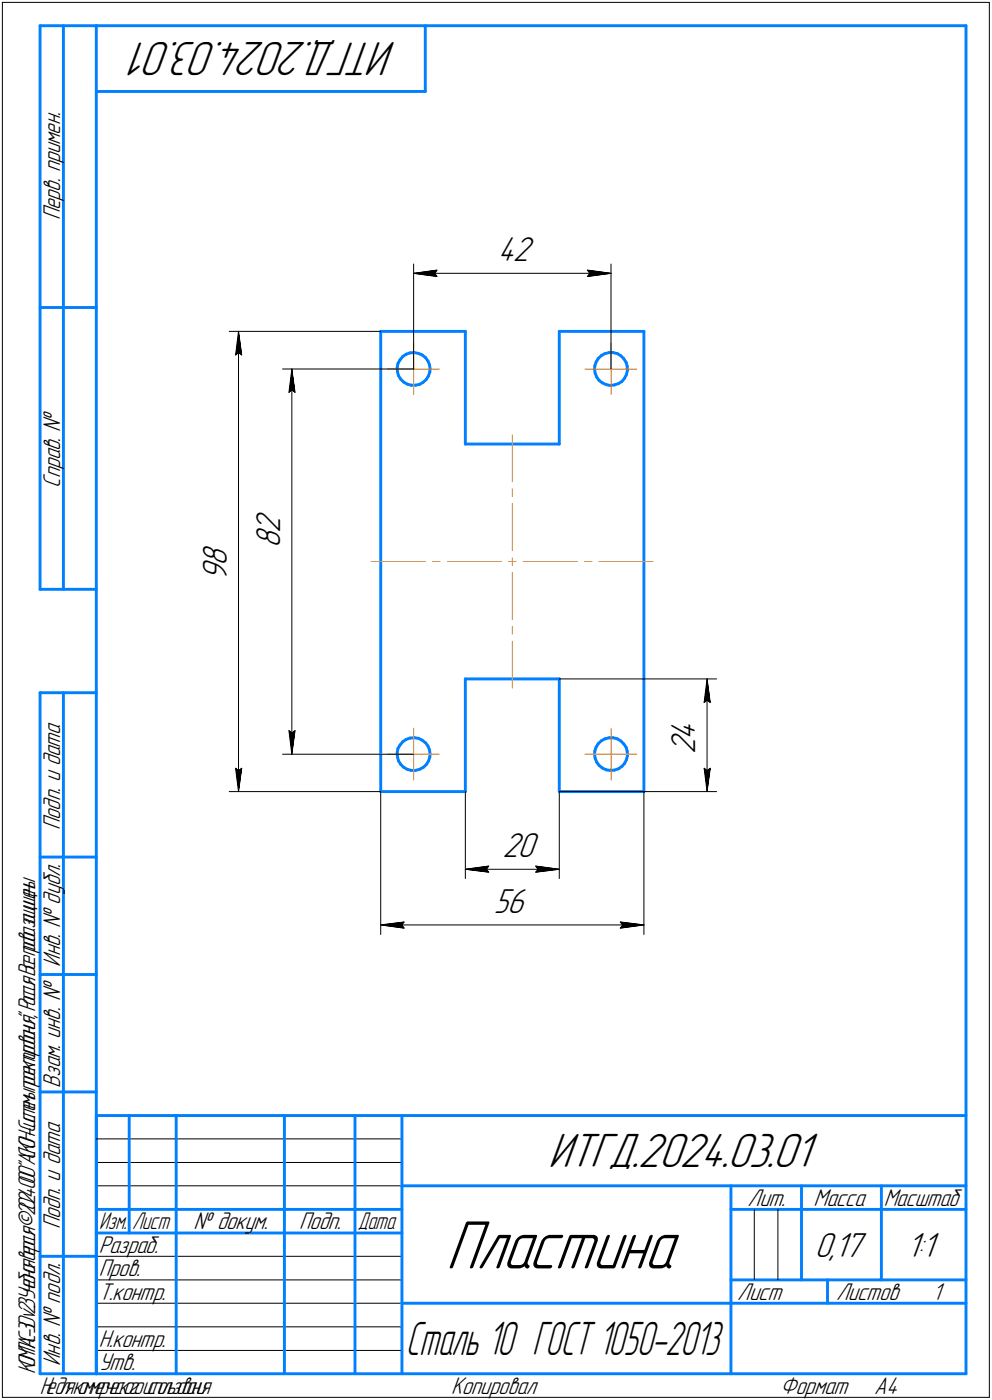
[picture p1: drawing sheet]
<svg xmlns="http://www.w3.org/2000/svg" width="211mm" height="298mm" viewBox="0 0 211 298" stroke-linecap="round" stroke-linejoin="round" font-family="sans-serif">
<defs><g id="words">
<text font-size="15.6" x="94.9" y="270.1">Пластина</text>
<g font-size="10.9">
<text x="84.4" y="9" transform="rotate(-180 84.4 9)">ИТГД.2024.03.01</text>
<text x="116.6" y="248.5">ИТГД.2024.03.01</text>
</g>
<text font-size="10.6" x="86.4" y="288.5">Сталь 10 ГОСТ 1050-2013</text>
<g font-size="7.8">
<text x="105.9" y="55.7">42</text>
<text x="59.6" y="113.5" transform="rotate(-90 59.6 113.5)">2</text>
<text x="59.6" y="116.6" transform="rotate(-90 59.6 116.6)">8</text>
<text x="48.2" y="123.6" transform="rotate(-90 48.2 123.6)">9</text>
<text x="48.2" y="120.5" transform="rotate(-90 48.2 120.5)">8</text>
<text x="147.9" y="160.6" transform="rotate(-90 147.9 160.6)">2</text>
<text x="147.9" y="157.5" transform="rotate(-90 147.9 157.5)">4</text>
<text x="106.9" y="182.5">20</text>
<text x="105.1" y="194.4">56</text>
<text x="173.3" y="267.5">0,17</text>
<text x="192.9" y="267.5">1:1</text>
</g>
<g font-size="5.5">
<text x="12.8" y="46.9" transform="rotate(-90 12.8 46.9)">Перв. примен.</text>
<text x="12.8" y="103.8" transform="rotate(-90 12.8 103.8)">Справ. №</text>
<text x="12.8" y="176.7" transform="rotate(-90 12.8 176.7)">Подп. и дата</text>
<text x="12.8" y="205.8" transform="rotate(-90 12.8 205.8)">Инв. № дубл.</text>
<text x="12.8" y="231.6" transform="rotate(-90 12.8 231.6)">Взам. инв. №</text>
<text x="159.1" y="256.8">Лит.</text>
<text x="173.1" y="256.8">Масса</text>
<text x="12.8" y="261.7" transform="rotate(-90 12.8 261.7)">Подп. и дата</text>
<text x="41.2" y="261.8">№ докум.</text>
<text x="63.6" y="261.8">Подп.</text>
<text x="21" y="266.8">Разраб.</text>
<text x="21" y="271.8">Пров.</text>
<text x="21" y="276.8">Т.контр.</text>
<text x="156.9" y="276.8">Лист</text>
<text x="177.9" y="276.8">Листов</text>
<text x="198.4" y="276.8">1</text>
<text x="21" y="286.8">Н.контр.</text>
<text x="12.8" y="290.8" transform="rotate(-90 12.8 290.8)">Инв. № подл.</text>
<text x="21" y="291.8">Утв.</text>
<text x="96" y="296.8">Копировал</text>
<text x="166" y="296.8">Формат</text>
<text x="186" y="296.8">A4</text>
</g>
<g font-size="5.4">
<text x="188" y="256.8">Масштаб</text>
<text x="21.1" y="261.8">Изм.</text>
<text x="28.1" y="261.8">Лист</text>
<text x="76.1" y="261.8">Дата</text>
<text x="7.5" y="292.5" transform="rotate(-90 7.5 292.5)">КОМПАС-3Dv23Учебнаяверсия©2024ООО&quot;АСКОН-Системыпроектирования&quot;,Россия.Всеправазащищены.</text>
<text x="8.5" y="296.7">Недлякоммерческогоиспользования</text>
</g>
</g></defs>
<g fill="none" stroke="#0080ff" stroke-width=".62">
<path d="M8.5 5.5v120zM8.5 5.5h12zM13.5 5.5v120zM20.5 5.5v287zM20.5 5.5h185zM20.5 19.5h70zM90.5 5.5v14zM205.5 5.5v287zM8.5 65.5h12zM81 70.6v97.9zM81 70.6h18zM84.5 78.2l.1 .9z"/>
<path d="M84.6 79.1l.2 .9zM84.7 77.4l-.2 .8zM84.8 80l.4 .7zM85.1 76.6l-.4 .8zM85.7 75.9l.7-.5zM85.7 75.9l-.6 .7zM86.4 75.4l.9-.3zM87.3 75.1h.9zM88.2 75.1l.8 .1zM89 75.2l.8 .4zM89.8 75.6l.7 .5zM90.5 76.1l.5 .8z"/>
<path d="M91 76.9l.4 .8zM91.4 77.7l.1 .9zM91.4 79.2l-.2 .8zM91.5 78.6l-.1 .6zM99 70.6v23.9zM119 70.6h18zM119 70.6v23.9zM126.5 78.6l.1 .8zM126.5 77.9v.7zM126.6 79.4l.3 .9zM126.8 77l-.3 .9zM127.3 76.3l.7-.6z"/>
<path d="M127.3 76.3l-.5 .7zM128 75.7l.7-.4zM128.7 75.3l.9-.2zM129.6 75.1h.8zM130.4 75.1l.9 .2zM131.3 75.3l.8 .4zM132.1 75.7l.6 .7zM132.7 76.4l.5 .8zM133.2 77.2l.2 .8zM133.3 79.8l-.4 .7zM133.4 78l.1 .9zM133.5 78.9l-.2 .9z"/>
<path d="M137 70.6v97.9zM85.2 80.7l.7 .6zM85.9 81.3l.7 .5zM86.6 81.8l.9 .2zM87.5 82h.9zM88.4 82l.8-.2zM89.2 81.8l.8-.4zM90 81.4l.7-.6zM91.2 80l-.5 .8zM99 94.5h20zM126.9 80.3l.6 .7zM127.5 81l.6 .5z"/>
<path d="M128.1 81.5l.9 .4zM129 81.9l.8 .2zM129.8 82.1l.9-.1zM130.7 82l.9-.3zM131.6 81.7l.7-.5zM132.9 80.5l-.6 .7zM8.5 125.5h12zM8.5 147.5v145zM8.5 147.5h12zM13.5 147.5v145zM84.7 159.3l-.2 .9zM85.1 158.6l-.4 .7z"/>
<path d="M85.7 157.9l.7-.5zM85.7 157.9l-.6 .7zM86.4 157.4l.9-.3zM87.3 157.1h.9zM88.2 157.1l.8 .1zM89 157.2l.8 .4zM89.8 157.6l.7 .6zM90.5 158.2l.5 .6zM91 158.8l.4 .9zM91.4 159.7l.1 .9zM99 144.6h20zM99 144.6v23.9z"/>
<path d="M119 144.6v23.9zM126.5 159.9v.7zM126.8 159.1l-.3 .8zM127.3 158.3l.7-.6zM127.3 158.3l-.5 .8zM128 157.7l.7-.4zM128.7 157.3l.9-.2zM129.6 157.1h.8zM130.4 157.1l.9 .2zM131.3 157.3l.8 .5zM132.1 157.8l.6 .6zM132.7 158.4l.5 .7z"/>
<path d="M133.2 159.1l.2 .9zM133.4 160l.1 .9zM81 168.5h18zM84.5 160.2l.1 .9zM84.6 161.1l.2 .9zM84.8 162l.4 .7zM85.2 162.7l.7 .7zM85.9 163.4l.7 .4zM86.6 163.8l.9 .2zM87.5 164h.9zM88.4 164l.8-.2zM89.2 163.8l.8-.4z"/>
<path d="M90 163.4l.7-.6zM91.2 162.1l-.5 .7zM91.4 161.2l-.2 .9zM91.5 160.6l-.1 .6zM119 168.5h18zM126.5 160.6l.1 .8zM126.6 161.4l.3 .9zM126.9 162.3l.6 .7zM127.5 163l.6 .5zM128.1 163.5l.9 .4zM129 163.9l.8 .1zM129.8 164h.9z"/>
<path d="M130.7 164l.9-.3zM131.6 163.7l.7-.5zM132.9 162.6l-.6 .6zM133.3 161.8l-.4 .8zM133.5 160.9l-.2 .9zM8.5 182.5h12zM8.5 207.5h12zM8.5 232.5h12zM20.5 237.5h185zM20.5 237.5v55zM27.5 237.5v25zM37.5 237.5v55z"/>
<path d="M60.5 237.5v55zM75.5 237.5v55zM85.5 237.5v55zM20.5 257.5h65zM85.5 252.5h120zM155.5 252.5v40zM155.5 257.5h15zM170.5 252.5v20zM170.5 257.5h35zM187.5 252.5v20zM8.5 267.5h12zM20.5 262.5h65z"/>
<path d="M85.5 277.5h70zM155.5 277.5h50zM155.5 272.5h50zM176.1 272.5v5zM8.5 292.5h12zM20.5 292.5h185z"/>
</g>
<g fill="none" stroke="#ff8000" stroke-width=".21">
<path d="M82.5 78.6h5.5zM88 78.6h5.5zM88 78.6v5.4zM88 73v5.6zM124.5 78.6h5.5zM130 78.6h5.5zM130 78.6v5.4zM130 73v5.6zM109 92.6v10zM79 119.5h11.5zM92 119.5h1.6zM95.2 119.5h11.5z"/>
<path d="M108.1 119.5h1.7zM109 118.8v1.6zM109 107.2v10zM109 104.1v1.6zM111.3 119.5h11.5zM124.3 119.5h1.6zM127.5 119.5h11.5zM109 136.5v10zM109 133.4v1.6zM109 121.9v10zM88 155.1v5.5zM130 155.1v5.5z"/>
<path d="M82.5 160.6h5.5zM88 160.6h5.5zM88 160.6v5.5zM124.5 160.6h5.5zM130 160.6h5.5zM130 160.6v5.5z"/>
</g>
<g fill="none" stroke="#000" stroke-width=".21">
<path d="M.5 .5v297zM.5 .5h210zM210.5 .5v297zM88 56.2v22.4zM88 58.2l5-.7zM88 58.2l5 .7zM88 58.2h42zM92.5 58.2l.5 .7zM93 57.5l-.5 .7zM125 58.9l5-.7zM125 57.5l.5 .7zM125 57.5l5 .7z"/>
<path d="M125.5 58.2l-.5 .7zM130 56.2v22.4zM48.8 70.6h32.2zM50.1 75.6l.6-.5zM50.7 70.6l.7 5zM50.7 75.1l.7 .5zM50.7 70.6l-.6 5zM50.7 70.6v97.9zM60.1 78.6h27.9zM62.1 78.6l.7 4.9zM62.1 78.6l-.6 4.9zM62.1 78.6v82z"/>
<path d="M61.5 83.5l.6-.5zM62.1 83l.7 .5zM61.5 155.6l.6 5zM61.5 155.6l.6 .5zM62.1 156.1l.7-.5zM62.8 155.6l-.7 5zM119 144.6h33.5zM149.8 149.6l.6-.5zM150.4 144.6l.7 5zM150.4 149.1l.7 .5zM150.4 144.6l-.6 5zM150.4 144.6v23.9z"/>
<path d="M48.8 168.5h32.2zM50.1 163.6l.6 4.9zM50.1 163.6l.6 .5zM50.7 164.1l.7-.5zM51.4 163.6l-.7 4.9zM60.1 160.6h27.9zM81 168.5v30.5zM99 168.5v18.6zM119 168.5v18.6zM119 168.5h33.5zM137 168.5v30.5zM149.8 163.6l.6 4.9z"/>
<path d="M149.8 163.6l.6 .5zM150.4 164.1l.7-.5zM151.1 163.6l-.7 4.9zM81 196.9l5-.6zM81 196.9l5 .7zM81 196.9h56zM85.5 196.9l.5 .7zM86 196.3l-.5 .6zM99 185.1l5-.7zM99 185.1l5 .6zM99 185.1h20zM103.5 185.1l.5 .6z"/>
<path d="M104 184.4l-.5 .7zM114 185.7l5-.6zM114 184.4l.5 .7zM114 184.4l5 .7zM114.5 185.1l-.5 .6zM132 197.6l5-.7zM132 196.3l.5 .6zM132 196.3l5 .6zM132.5 196.9l-.5 .7zM20.5 247.5h65zM20.5 252.5h65zM20.5 242.5h65z"/>
<path d="M160.5 257.5v15zM165.5 257.5v15zM20.5 267.5h65zM20.5 272.5h65zM20.5 277.5h65zM.5 297.5h210zM20.5 282.5h65zM20.5 287.5h65z"/>
</g>
<g fill="#fff" stroke="#fff" stroke-width=".21">
<path d="M105.1 188.8h7.8zM105.1 188.9h7.8zM105.1 188.9h7.8zM105.1 189h7.8zM105.1 189h7.8zM105.1 189.1h7.8zM105.1 189.1h7.8zM105.1 189.2h7.8zM105.1 189.3h7.8zM105.1 189.3h7.8zM105.1 189.4h7.8zM105.1 189.4h7.8zM105.1 189.5h7.8zM105.1 189.5h7.8zM105.1 189.6h7.8zM105.1 189.7h7.8zM105.1 189.7h7.8zM105.1 189.8h7.8zM105.1 189.8h7.8zM105.1 189.9h7.8zM105.1 189.9h7.8zM105.1 190h7.8zM105.1 190h7.8zM105.1 190.1h7.8zM105.1 190.2h7.8zM105.1 190.2h7.8zM105.1 190.3h7.8zM105.1 190.3h7.8zM105.1 190.4h7.8zM105.1 190.4h7.8zM105.1 190.5h7.8zM105.1 190.6h7.8zM105.1 190.6h7.8zM105.1 190.7h7.8zM105.1 190.7h7.8zM105.1 190.8h7.8zM105.1 190.8h7.8zM105.1 190.9h7.8zM105.1 191h7.8zM105.1 191h7.8zM105.1 191.1h7.8zM105.1 191.1h7.8zM105.1 191.2h7.8zM105.1 191.2h7.8zM105.1 191.3h7.8zM105.1 191.3h7.8zM105.1 191.4h7.8zM105.1 191.5h7.8zM105.1 191.5h7.8zM105.1 191.6h7.8zM105.1 191.6h7.8zM105.1 191.7h7.8zM105.1 191.7h7.8zM105.1 191.8h7.8zM105.1 191.9h7.8zM105.1 191.9h7.8zM105.1 192h7.8zM105.1 192h7.8zM105.1 192.1h7.8zM105.1 192.1h7.8zM105.1 192.2h7.8zM105.1 192.2h7.8zM105.1 192.3h7.8zM105.1 192.4h7.8zM105.1 192.4h7.8zM105.1 192.5h7.8zM105.1 192.5h7.8zM105.1 192.6h7.8zM105.1 192.6h7.8zM105.1 192.7h7.8zM105.1 192.8h7.8zM105.1 192.8h7.8zM105.1 192.9h7.8zM105.1 192.9h7.8zM105.1 193h7.8zM105.1 193h7.8zM105.1 193.1h7.8zM105.1 193.2h7.8zM105.1 193.2h7.8zM105.1 193.3h7.8zM105.1 193.3h7.8zM105.1 193.4h7.8zM105.1 193.4h7.8zM105.1 193.5h7.8zM105.1 193.5h7.8zM105.1 193.6h7.8zM105.1 193.7h7.8zM105.1 193.7h7.8zM105.1 193.8h7.8zM105.1 193.8h7.8zM105.1 193.9h7.8zM105.1 193.9h7.8zM105.1 194h7.8zM105.1 194.1h7.8zM105.1 194.1h7.8zM105.1 194.2h7.8zM105.1 194.2h7.8zM105.1 194.3h7.8zM105.1 194.3h7.8zM105.1 194.4h7.8zM105.1 194.5h7.8zM105.1 194.5h7.8zM105.1 194.6h7.8zM105.1 194.6h7.8zM105.1 194.7h7.8zM105.1 194.7h7.8zM105.1 194.8h7.8zM105.1 194.8h7.8zM105.1 194.9h7.8zM105.1 195h7.8zM105.1 195h7.8zM105.1 195.1h7.8zM105.1 195.1h7.8zM105.1 195.2h7.8zM105.1 195.2h7.8zM105.1 195.3h7.8zM105.1 195.4h7.8zM105.1 195.4h7.8zM105.1 195.5h7.8zM105.1 195.5h7.8zM105.1 195.6h7.8zM105.1 195.6h7.8zM105.1 195.7h7.8zM105.1 195.7h7.8zM105.1 195.8h7.8zM105.1 195.9h7.8zM105.1 195.9h7.8z"/>
<path d="M86.1 195.7h.4zM85.7 195.8h.8zM85.2 195.9h1.3zM84.8 195.9h1.7zM84.4 196h2.1zM84 196h2.5zM83.6 196.1h2.9zM83.2 196.1h3.3zM82.7 196.2h3.8zM82.6 196.3h3.9zM82.5 196.3h4zM82.4 196.4h4.1zM82.2 196.4h4.3zM82.1 196.5h4.4zM82 196.5h4.5zM81.8 196.6h4.7zM81.7 196.7h4.8zM81.6 196.7h4.9zM81.4 196.8h5.1zM81.3 196.8h5.2zM81.2 196.9h5.3zM81 196.9h5.5zM81.2 197h5.3zM81.3 197h5.2zM81.4 197.1h5.1zM81.6 197.2h4.9zM81.7 197.2h4.8zM81.8 197.3h4.7zM82 197.3h4.5zM82.1 197.4h4.4zM82.2 197.4h4.3zM82.4 197.5h4.1zM82.5 197.6h4zM82.6 197.6h3.9zM82.7 197.7h3.8zM83.2 197.7h3.3zM83.6 197.8h2.9zM84 197.8h2.5zM84.4 197.9h2.1zM84.8 198h1.7zM85.2 198h1.3zM85.7 198.1h.8zM86.1 198.1h.4z"/>
<path d="M131.5 195.7h.4zM131.5 195.8h.8zM131.5 195.9h1.2zM131.5 195.9h1.7zM131.5 196h2zM131.5 196h2.4zM131.5 196.1h2.9zM131.5 196.1h3.3zM131.5 196.2h3.7zM131.5 196.3h3.9zM131.5 196.3h4zM131.5 196.4h4.1zM131.5 196.4h4.2zM131.5 196.5h4.4zM131.5 196.5h4.5zM131.5 196.6h4.7zM131.5 196.7h4.8zM131.5 196.7h5zM131.5 196.8h5.1zM131.5 196.8h5.3zM131.5 196.9h5.4zM131.5 196.9h5.5zM131.5 197h5.4zM131.5 197h5.3zM131.5 197.1h5.1zM131.5 197.2h5zM131.5 197.2h4.8zM131.5 197.3h4.7zM131.5 197.3h4.5zM131.5 197.4h4.4zM131.5 197.4h4.2zM131.5 197.5h4.1zM131.5 197.6h4zM131.5 197.6h3.9zM131.5 197.7h3.7zM131.5 197.7h3.3zM131.5 197.8h2.9zM131.5 197.8h2.4zM131.5 197.9h2zM131.5 198h1.7zM131.5 198h1.2zM131.5 198.1h.8zM131.5 198.1h.4z"/>
<path d="M42.6 115.5h7.2zM42.6 115.5h7.2zM42.6 115.6h7.2zM42.6 115.7h7.2zM42.6 115.7h7.2zM42.6 115.8h7.2zM42.6 115.8h7.2zM42.6 115.9h7.2zM42.6 115.9h7.2zM42.6 116h7.2zM42.6 116h7.2zM42.6 116.1h7.2zM42.6 116.2h7.2zM42.6 116.2h7.2zM42.6 116.3h7.2zM42.6 116.3h7.2zM42.6 116.4h7.2zM42.6 116.4h7.2zM42.6 116.5h7.2zM42.6 116.6h7.2zM42.6 116.6h7.2zM42.6 116.7h7.2zM42.6 116.7h7.2zM42.6 116.8h7.2zM42.6 116.8h7.2zM42.6 116.9h7.2zM42.6 117h7.2zM42.6 117h7.2zM42.6 117.1h7.2zM42.6 117.1h7.2zM42.6 117.2h7.2zM42.6 117.2h7.2zM42.6 117.3h7.2zM42.6 117.3h7.2zM42.6 117.4h7.2zM42.6 117.5h7.2zM42.6 117.5h7.2zM42.6 117.6h7.2zM42.6 117.6h7.2zM42.6 117.7h7.2zM42.6 117.7h7.2zM42.6 117.8h7.2zM42.6 117.9h7.2zM42.6 117.9h7.2zM42.6 118h7.2zM42.6 118h7.2zM42.6 118.1h7.2zM42.6 118.1h7.2zM42.6 118.2h7.2zM42.6 118.3h7.2zM42.6 118.3h7.2zM42.6 118.4h7.2zM42.6 118.4h7.2zM42.6 118.5h7.2zM42.6 118.5h7.2zM42.6 118.6h7.2zM42.6 118.6h7.2zM42.6 118.7h7.2zM42.6 118.8h7.2zM42.6 118.8h7.2zM42.6 118.9h7.2zM42.6 118.9h7.2zM42.6 119h7.2zM42.6 119h7.2zM42.6 119.1h7.2zM42.6 119.2h7.2zM42.6 119.2h7.2zM42.6 119.3h7.2zM42.6 119.3h7.2zM42.6 119.4h7.2zM42.6 119.4h7.2zM42.6 119.5h7.2zM42.6 119.5h7.2zM42.6 119.6h7.2zM42.6 119.7h7.2zM42.6 119.7h7.2zM42.6 119.8h7.2zM42.6 119.8h7.2zM42.6 119.9h7.2zM42.6 119.9h7.2zM42.6 120h7.2zM42.6 120.1h7.2zM42.6 120.1h7.2zM42.6 120.2h7.2zM42.6 120.2h7.2zM42.6 120.3h7.2zM42.6 120.3h7.2zM42.6 120.4h7.2zM42.6 120.5h7.2zM42.6 120.5h7.2zM42.6 120.6h7.2zM42.6 120.6h7.2zM42.6 120.7h7.2zM42.6 120.7h7.2zM42.6 120.8h7.2zM42.6 120.8h7.2zM42.6 120.9h7.2zM42.6 121h7.2zM42.6 121h7.2zM42.6 121.1h7.2zM42.6 121.1h7.2zM42.6 121.2h7.2zM42.6 121.2h7.2zM42.6 121.3h7.2zM42.6 121.4h7.2zM42.6 121.4h7.2zM42.6 121.5h7.2zM42.6 121.5h7.2zM42.6 121.6h7.2zM42.6 121.6h7.2zM42.6 121.7h7.2zM42.6 121.8h7.2zM42.6 121.8h7.2zM42.6 121.9h7.2zM42.6 121.9h7.2zM42.6 122h7.2zM42.6 122h7.2zM42.6 122.1h7.2zM42.6 122.1h7.2zM42.6 122.2h7.2zM42.6 122.3h7.2zM42.6 122.3h7.2zM42.6 122.4h7.2zM42.6 122.4h7.2zM42.6 122.5h7.2zM42.6 122.5h7.2zM42.6 122.6h7.2zM42.6 122.7h7.2zM42.6 122.7h7.2zM42.6 122.8h7.2zM42.6 122.8h7.2zM42.6 122.9h7.2zM42.6 122.9h7.2zM42.6 123h7.2zM42.6 123h7.2zM42.6 123.1h7.2zM42.6 123.2h7.2zM42.6 123.2h7.2zM42.6 123.3h7.2zM42.6 123.3h7.2zM42.6 123.4h7.2zM42.6 123.4h7.2zM42.6 123.5h7.2zM42.6 123.6h7.2zM42.6 123.6h7.2z"/>
<path d="M49.6 163.1h2.4zM49.6 163.1h2.4zM49.6 163.2h2.4zM49.6 163.2h2.4zM49.6 163.3h2.4zM49.6 163.4h2.4zM49.6 163.4h2.4zM49.6 163.5h2.4zM49.6 163.5h2.4zM49.7 163.6h2.2zM49.7 163.6h2.2zM49.7 163.7h2.2zM49.7 163.7h2.2zM49.7 163.8h2.2zM49.7 163.9h2.2zM49.7 163.9h2.2zM49.7 164h2.2zM49.7 164h2.2zM49.7 164.1h2.2zM49.7 164.1h2.2zM49.7 164.2h2.2zM49.7 164.3h2.2zM49.7 164.3h2.2zM49.7 164.4h2.2zM49.7 164.4h2.2zM49.8 164.5h2zM49.8 164.5h2zM49.8 164.6h2zM49.8 164.6h2zM49.8 164.7h2zM49.8 164.8h2zM49.8 164.8h2zM49.8 164.9h2zM49.8 164.9h2zM49.8 165h2zM49.8 165h2zM49.8 165.1h2zM49.8 165.2h2zM49.8 165.2h2zM49.8 165.3h2zM49.8 165.3h2zM49.8 165.4h2zM49.9 165.4h1.8zM49.9 165.5h1.8zM49.9 165.6h1.8zM49.9 165.6h1.8zM49.9 165.7h1.8zM49.9 165.7h1.8zM49.9 165.8h1.8zM49.9 165.8h1.8zM50 165.9h1.6zM50 165.9h1.6zM50 166h1.6zM50 166.1h1.6zM50 166.1h1.6zM50 166.2h1.6zM50 166.2h1.6zM50 166.3h1.6zM50 166.3h1.6zM50 166.4h1.6zM50 166.5h1.6zM50 166.5h1.6zM50 166.6h1.6zM50 166.6h1.6zM50 166.7h1.6zM50 166.7h1.6zM50 166.8h1.5zM50.1 166.8h1.4zM50.1 166.9h1.4zM50.1 167h1.4zM50.1 167h1.4zM50.2 167.1h1.2zM50.2 167.1h1.2zM50.2 167.2h1.2zM50.2 167.2h1.2zM50.2 167.3h1.1zM50.3 167.4h1zM50.3 167.4h1zM50.3 167.5h1zM50.3 167.5h1zM50.3 167.6h.9zM50.4 167.6h.8zM50.4 167.7h.7zM50.5 167.8h.6zM50.5 167.8h.6zM50.5 167.9h.6zM50.5 167.9h.5zM50.5 168h.5zM50.6 168h.4zM50.6 168.1h.4zM50.6 168.1h.4zM50.6 168.2h.3zM50.6 168.3h.3zM50.7 168.3h.2zM50.7 168.4h.2z"/>
<path d="M50.7 70.7h.2zM50.7 70.8h.2zM50.6 70.8h.3zM50.6 70.9h.3zM50.6 71h.4zM50.6 71h.4zM50.6 71.1h.4zM50.5 71.1h.5zM50.5 71.2h.5zM50.5 71.2h.6zM50.5 71.3h.6zM50.5 71.3h.6zM50.4 71.4h.7zM50.4 71.5h.7zM50.4 71.5h.8zM50.3 71.6h.9zM50.3 71.6h1zM50.3 71.7h1zM50.3 71.7h1zM50.3 71.8h1zM50.2 71.9h1.2zM50.2 71.9h1.2zM50.2 72h1.2zM50.2 72h1.2zM50.2 72.1h1.2zM50.1 72.1h1.4zM50.1 72.2h1.4zM50.1 72.2h1.4zM50.1 72.3h1.4zM50 72.4h1.5zM50 72.4h1.6zM50 72.5h1.6zM50 72.5h1.6zM50 72.6h1.6zM50 72.6h1.6zM50 72.7h1.6zM50 72.8h1.6zM50 72.8h1.6zM50 72.9h1.6zM50 72.9h1.6zM50 73h1.6zM50 73h1.6zM50 73.1h1.6zM50 73.2h1.6zM50 73.2h1.6zM50 73.3h1.6zM49.9 73.3h1.8zM49.9 73.4h1.8zM49.9 73.4h1.8zM49.9 73.5h1.8zM49.9 73.5h1.8zM49.9 73.6h1.8zM49.9 73.7h1.8zM49.9 73.7h1.8zM49.8 73.8h2zM49.8 73.8h2zM49.8 73.9h2zM49.8 73.9h2zM49.8 74h2zM49.8 74.1h2zM49.8 74.1h2zM49.8 74.2h2zM49.8 74.2h2zM49.8 74.3h2zM49.8 74.3h2zM49.8 74.4h2zM49.8 74.5h2zM49.8 74.5h2zM49.8 74.6h2zM49.8 74.6h2zM49.7 74.7h2.2zM49.7 74.7h2.2zM49.7 74.8h2.2zM49.7 74.8h2.2zM49.7 74.9h2.2zM49.7 75h2.2zM49.7 75h2.2zM49.7 75.1h2.2zM49.7 75.1h2.2zM49.7 75.2h2.2zM49.7 75.2h2.2zM49.7 75.3h2.2zM49.7 75.4h2.2zM49.7 75.4h2.2zM49.7 75.5h2.2zM49.7 75.5h2.2zM49.6 75.6h2.4zM49.6 75.6h2.4zM49.6 75.7h2.4zM49.6 75.7h2.4zM49.6 75.8h2.4zM49.6 75.9h2.4zM49.6 75.9h2.4zM49.6 76h2.4z"/>
<path d="M106.9 176.9h8.2zM106.9 177h8.2zM106.9 177h8.2zM106.9 177.1h8.2zM106.9 177.1h8.2zM106.9 177.2h8.2zM106.9 177.2h8.2zM106.9 177.3h8.2zM106.9 177.3h8.2zM106.9 177.4h8.2zM106.9 177.5h8.2zM106.9 177.5h8.2zM106.9 177.6h8.2zM106.9 177.6h8.2zM106.9 177.7h8.2zM106.9 177.7h8.2zM106.9 177.8h8.2zM106.9 177.9h8.2zM106.9 177.9h8.2zM106.9 178h8.2zM106.9 178h8.2zM106.9 178.1h8.2zM106.9 178.1h8.2zM106.9 178.2h8.2zM106.9 178.3h8.2zM106.9 178.3h8.2zM106.9 178.4h8.2zM106.9 178.4h8.2zM106.9 178.5h8.2zM106.9 178.5h8.2zM106.9 178.6h8.2zM106.9 178.6h8.2zM106.9 178.7h8.2zM106.9 178.8h8.2zM106.9 178.8h8.2zM106.9 178.9h8.2zM106.9 178.9h8.2zM106.9 179h8.2zM106.9 179h8.2zM106.9 179.1h8.2zM106.9 179.2h8.2zM106.9 179.2h8.2zM106.9 179.3h8.2zM106.9 179.3h8.2zM106.9 179.4h8.2zM106.9 179.4h8.2zM106.9 179.5h8.2zM106.9 179.5h8.2zM106.9 179.6h8.2zM106.9 179.7h8.2zM106.9 179.7h8.2zM106.9 179.8h8.2zM106.9 179.8h8.2zM106.9 179.9h8.2zM106.9 179.9h8.2zM106.9 180h8.2zM106.9 180.1h8.2zM106.9 180.1h8.2zM106.9 180.2h8.2zM106.9 180.2h8.2zM106.9 180.3h8.2zM106.9 180.3h8.2zM106.9 180.4h8.2zM106.9 180.5h8.2zM106.9 180.5h8.2zM106.9 180.6h8.2zM106.9 180.6h8.2zM106.9 180.7h8.2zM106.9 180.7h8.2zM106.9 180.8h8.2zM106.9 180.8h8.2zM106.9 180.9h8.2zM106.9 181h8.2zM106.9 181h8.2zM106.9 181.1h8.2zM106.9 181.1h8.2zM106.9 181.2h8.2zM106.9 181.2h8.2zM106.9 181.3h8.2zM106.9 181.4h8.2zM106.9 181.4h8.2zM106.9 181.5h8.2zM106.9 181.5h8.2zM106.9 181.6h8.2zM106.9 181.6h8.2zM106.9 181.7h8.2zM106.9 181.8h8.2zM106.9 181.8h8.2zM106.9 181.9h8.2zM106.9 181.9h8.2zM106.9 182h8.2zM106.9 182h8.2zM106.9 182.1h8.2zM106.9 182.1h8.2zM106.9 182.2h8.2zM106.9 182.3h8.2zM106.9 182.3h8.2zM106.9 182.4h8.2zM106.9 182.4h8.2zM106.9 182.5h8.2zM106.9 182.5h8.2zM106.9 182.6h8.2zM106.9 182.7h8.2zM106.9 182.7h8.2zM106.9 182.8h8.2zM106.9 182.8h8.2zM106.9 182.9h8.2zM106.9 182.9h8.2zM106.9 183h8.2zM106.9 183h8.2zM106.9 183.1h8.2zM106.9 183.2h8.2zM106.9 183.2h8.2zM106.9 183.3h8.2zM106.9 183.3h8.2zM106.9 183.4h8.2zM106.9 183.4h8.2zM106.9 183.5h8.2zM106.9 183.6h8.2zM106.9 183.6h8.2zM106.9 183.7h8.2zM106.9 183.7h8.2zM106.9 183.8h8.2zM106.9 183.8h8.2zM106.9 183.9h8.2zM106.9 184h8.2zM106.9 184h8.2z"/>
<path d="M104 183.9h.5zM103.6 184h.9zM103.1 184h1.4zM102.6 184.1h1.9zM102.2 184.1h2.3zM101.7 184.2h2.8zM101.3 184.2h3.2zM100.8 184.3h3.7zM100.6 184.3h3.9zM100.5 184.4h4zM100.4 184.5h4.1zM100.3 184.5h4.2zM100.1 184.6h4.4zM100 184.6h4.5zM99.9 184.7h4.6zM99.8 184.7h4.7zM99.7 184.8h4.8zM99.5 184.9h5zM99.4 184.9h5.1zM99.3 185h5.2zM99.2 185h5.3zM99 185.1h5.5zM99.2 185.1h5.3zM99.3 185.2h5.2zM99.5 185.3h5zM99.6 185.3h4.9zM99.7 185.4h4.8zM99.9 185.4h4.6zM100 185.5h4.5zM100.1 185.5h4.4zM100.2 185.6h4.3zM100.4 185.6h4.1zM100.5 185.7h4zM100.6 185.8h3.9zM100.8 185.8h3.7zM101.3 185.9h3.2zM101.7 185.9h2.8zM102.2 186h2.3zM102.6 186h1.9zM103.1 186.1h1.4zM103.6 186.2h.9zM104 186.2h.5z"/>
<path d="M113.5 183.9h.5zM113.5 184h1zM113.5 184h1.4zM113.5 184.1h1.9zM113.5 184.1h2.3zM113.5 184.2h2.8zM113.5 184.2h3.2zM113.5 184.3h3.7zM113.5 184.3h3.8zM113.5 184.4h4zM113.5 184.5h4.1zM113.5 184.5h4.2zM113.5 184.6h4.4zM113.5 184.6h4.5zM113.5 184.7h4.6zM113.5 184.7h4.8zM113.5 184.8h4.9zM113.5 184.9h5zM113.5 184.9h5.1zM113.5 185h5.3zM113.5 185h5.4zM113.5 185.1h5.5zM113.5 185.1h5.4zM113.5 185.2h5.3zM113.5 185.3h5.1zM113.5 185.3h5zM113.5 185.4h4.8zM113.5 185.4h4.7zM113.5 185.5h4.5zM113.5 185.5h4.4zM113.5 185.6h4.2zM113.5 185.6h4.1zM113.5 185.7h4zM113.5 185.8h3.8zM113.5 185.8h3.7zM113.5 185.9h3.2zM113.5 185.9h2.8zM113.5 186h2.3zM113.5 186h1.9zM113.5 186.1h1.4zM113.5 186.2h1zM113.5 186.2h.5z"/>
<path d="M142.3 152.5h7.2zM142.3 152.5h7.2zM142.3 152.6h7.2zM142.3 152.6h7.2zM142.3 152.7h7.2zM142.3 152.7h7.2zM142.3 152.8h7.2zM142.3 152.9h7.2zM142.3 152.9h7.2zM142.3 153h7.2zM142.3 153h7.2zM142.3 153.1h7.2zM142.3 153.1h7.2zM142.3 153.2h7.2zM142.3 153.2h7.2zM142.3 153.3h7.2zM142.3 153.4h7.2zM142.3 153.4h7.2zM142.3 153.5h7.2zM142.3 153.5h7.2zM142.3 153.6h7.2zM142.3 153.6h7.2zM142.3 153.7h7.2zM142.3 153.8h7.2zM142.3 153.8h7.2zM142.3 153.9h7.2zM142.3 153.9h7.2zM142.3 154h7.2zM142.3 154h7.2zM142.3 154.1h7.2zM142.3 154.1h7.2zM142.3 154.2h7.2zM142.3 154.3h7.2zM142.3 154.3h7.2zM142.3 154.4h7.2zM142.3 154.4h7.2zM142.3 154.5h7.2zM142.3 154.5h7.2zM142.3 154.6h7.2zM142.3 154.7h7.2zM142.3 154.7h7.2zM142.3 154.8h7.2zM142.3 154.8h7.2zM142.3 154.9h7.2zM142.3 154.9h7.2zM142.3 155h7.2zM142.3 155.1h7.2zM142.3 155.1h7.2zM142.3 155.2h7.2zM142.3 155.2h7.2zM142.3 155.3h7.2zM142.3 155.3h7.2zM142.3 155.4h7.2zM142.3 155.4h7.2zM142.3 155.5h7.2zM142.3 155.6h7.2zM142.3 155.6h7.2zM142.3 155.7h7.2zM142.3 155.7h7.2zM142.3 155.8h7.2zM142.3 155.8h7.2zM142.3 155.9h7.2zM142.3 156h7.2zM142.3 156h7.2zM142.3 156.1h7.2zM142.3 156.1h7.2zM142.3 156.2h7.2zM142.3 156.2h7.2zM142.3 156.3h7.2zM142.3 156.4h7.2zM142.3 156.4h7.2zM142.3 156.5h7.2zM142.3 156.5h7.2zM142.3 156.6h7.2zM142.3 156.6h7.2zM142.3 156.7h7.2zM142.3 156.7h7.2zM142.3 156.8h7.2zM142.3 156.9h7.2zM142.3 156.9h7.2zM142.3 157h7.2zM142.3 157h7.2zM142.3 157.1h7.2zM142.3 157.1h7.2zM142.3 157.2h7.2zM142.3 157.3h7.2zM142.3 157.3h7.2zM142.3 157.4h7.2zM142.3 157.4h7.2zM142.3 157.5h7.2zM142.3 157.5h7.2zM142.3 157.6h7.2zM142.3 157.6h7.2zM142.3 157.7h7.2zM142.3 157.8h7.2zM142.3 157.8h7.2zM142.3 157.9h7.2zM142.3 157.9h7.2zM142.3 158h7.2zM142.3 158h7.2zM142.3 158.1h7.2zM142.3 158.2h7.2zM142.3 158.2h7.2zM142.3 158.3h7.2zM142.3 158.3h7.2zM142.3 158.4h7.2zM142.3 158.4h7.2zM142.3 158.5h7.2zM142.3 158.6h7.2zM142.3 158.6h7.2zM142.3 158.7h7.2zM142.3 158.7h7.2zM142.3 158.8h7.2zM142.3 158.8h7.2zM142.3 158.9h7.2zM142.3 158.9h7.2zM142.3 159h7.2zM142.3 159.1h7.2zM142.3 159.1h7.2zM142.3 159.2h7.2zM142.3 159.2h7.2zM142.3 159.3h7.2zM142.3 159.3h7.2zM142.3 159.4h7.2zM142.3 159.5h7.2zM142.3 159.5h7.2zM142.3 159.6h7.2zM142.3 159.6h7.2zM142.3 159.7h7.2zM142.3 159.7h7.2zM142.3 159.8h7.2zM142.3 159.9h7.2zM142.3 159.9h7.2zM142.3 160h7.2zM142.3 160h7.2zM142.3 160.1h7.2zM142.3 160.1h7.2zM142.3 160.2h7.2zM142.3 160.2h7.2zM142.3 160.3h7.2zM142.3 160.4h7.2zM142.3 160.4h7.2zM142.3 160.5h7.2zM142.3 160.5h7.2zM142.3 160.6h7.2z"/>
<path d="M149.2 163.1h2.5zM149.3 163.1h2.4zM149.3 163.2h2.4zM149.3 163.2h2.4zM149.3 163.3h2.4zM149.3 163.4h2.4zM149.3 163.4h2.4zM149.3 163.5h2.4zM149.3 163.5h2.3zM149.4 163.6h2.2zM149.4 163.6h2.2zM149.4 163.7h2.2zM149.4 163.7h2.2zM149.4 163.8h2.2zM149.4 163.9h2.2zM149.4 163.9h2.2zM149.4 164h2.2zM149.4 164h2.2zM149.4 164.1h2.2zM149.4 164.1h2.2zM149.4 164.2h2.2zM149.4 164.3h2.2zM149.4 164.3h2.1zM149.4 164.4h2.1zM149.4 164.4h2.1zM149.5 164.5h2zM149.5 164.5h2zM149.5 164.6h2zM149.5 164.6h2zM149.5 164.7h2zM149.5 164.8h1.9zM149.5 164.8h1.9zM149.5 164.9h1.9zM149.5 164.9h1.9zM149.5 165h1.9zM149.5 165h1.9zM149.5 165.1h1.9zM149.5 165.2h1.9zM149.5 165.2h1.9zM149.5 165.3h1.9zM149.5 165.3h1.9zM149.5 165.4h1.9zM149.6 165.4h1.8zM149.6 165.5h1.8zM149.6 165.6h1.7zM149.6 165.6h1.7zM149.6 165.7h1.7zM149.6 165.7h1.7zM149.6 165.8h1.7zM149.6 165.8h1.7zM149.6 165.9h1.7zM149.6 165.9h1.7zM149.6 166h1.7zM149.6 166.1h1.7zM149.6 166.1h1.7zM149.6 166.2h1.7zM149.6 166.2h1.7zM149.6 166.3h1.7zM149.7 166.3h1.6zM149.7 166.4h1.5zM149.7 166.5h1.5zM149.7 166.5h1.5zM149.7 166.6h1.5zM149.7 166.6h1.5zM149.7 166.7h1.5zM149.7 166.7h1.5zM149.7 166.8h1.5zM149.7 166.8h1.5zM149.7 166.9h1.5zM149.8 167h1.3zM149.8 167h1.3zM149.9 167.1h1.1zM149.9 167.1h1.1zM149.9 167.2h1.1zM149.9 167.2h1.1zM149.9 167.3h1.1zM150 167.4h.9zM150 167.4h.9zM150 167.5h.9zM150 167.5h.9zM150 167.6h.9zM150.1 167.6h.7zM150.1 167.7h.7zM150.1 167.8h.7zM150.1 167.8h.7zM150.1 167.9h.7zM150.2 167.9h.5zM150.2 168h.5zM150.3 168h.4zM150.3 168.1h.4zM150.3 168.1h.3zM150.3 168.2h.3zM150.3 168.3h.3zM150.4 168.3h.1zM150.4 168.4h.1z"/>
<path d="M150.4 144.7h.1zM150.4 144.8h.1zM150.3 144.8h.3zM150.3 144.9h.3zM150.3 144.9h.3zM150.3 145h.4zM150.3 145.1h.4zM150.2 145.1h.5zM150.2 145.2h.5zM150.2 145.2h.5zM150.1 145.3h.7zM150.1 145.3h.7zM150.1 145.4h.7zM150.1 145.5h.7zM150.1 145.5h.7zM150 145.6h.9zM150 145.6h.9zM150 145.7h.9zM150 145.7h.9zM150 145.8h.9zM149.9 145.9h1.1zM149.9 145.9h1.1zM149.9 146h1.1zM149.9 146h1.1zM149.9 146.1h1.1zM149.8 146.1h1.3zM149.8 146.2h1.3zM149.7 146.2h1.5zM149.7 146.3h1.5zM149.7 146.4h1.5zM149.7 146.4h1.5zM149.7 146.5h1.5zM149.7 146.5h1.5zM149.7 146.6h1.5zM149.7 146.6h1.5zM149.7 146.7h1.5zM149.7 146.8h1.5zM149.7 146.8h1.6zM149.6 146.9h1.7zM149.6 146.9h1.7zM149.6 147h1.7zM149.6 147h1.7zM149.6 147.1h1.7zM149.6 147.2h1.7zM149.6 147.2h1.7zM149.6 147.3h1.7zM149.6 147.3h1.7zM149.6 147.4h1.7zM149.6 147.4h1.7zM149.6 147.5h1.7zM149.6 147.5h1.7zM149.6 147.6h1.8zM149.6 147.7h1.8zM149.6 147.7h1.8zM149.5 147.8h1.9zM149.5 147.8h1.9zM149.5 147.9h1.9zM149.5 147.9h1.9zM149.5 148h1.9zM149.5 148.1h1.9zM149.5 148.1h1.9zM149.5 148.2h1.9zM149.5 148.2h1.9zM149.5 148.3h1.9zM149.5 148.3h1.9zM149.5 148.4h1.9zM149.5 148.4h2zM149.5 148.5h2zM149.5 148.6h2zM149.5 148.6h2zM149.4 148.7h2.1zM149.4 148.7h2.1zM149.4 148.8h2.1zM149.4 148.8h2.2zM149.4 148.9h2.2zM149.4 149h2.2zM149.4 149h2.2zM149.4 149.1h2.2zM149.4 149.1h2.2zM149.4 149.2h2.2zM149.4 149.2h2.2zM149.4 149.3h2.2zM149.4 149.4h2.2zM149.4 149.4h2.2zM149.4 149.5h2.2zM149.4 149.5h2.2zM149.3 149.6h2.3zM149.3 149.6h2.4zM149.3 149.7h2.4zM149.3 149.7h2.4zM149.3 149.8h2.4zM149.3 149.9h2.4zM149.3 149.9h2.4zM149.3 150h2.4z"/>
<path d="M54 108.5h7.1zM54 108.5h7.1zM54 108.6h7.1zM54 108.7h7.1zM54 108.7h7.1zM54 108.8h7.1zM54 108.8h7.1zM54 108.9h7.1zM54 108.9h7.1zM54 109h7.1zM54 109.1h7.1zM54 109.1h7.1zM54 109.2h7.1zM54 109.2h7.1zM54 109.3h7.1zM54 109.3h7.1zM54 109.4h7.1zM54 109.4h7.1zM54 109.5h7.1zM54 109.6h7.1zM54 109.6h7.1zM54 109.7h7.1zM54 109.7h7.1zM54 109.8h7.1zM54 109.8h7.1zM54 109.9h7.1zM54 110h7.1zM54 110h7.1zM54 110.1h7.1zM54 110.1h7.1zM54 110.2h7.1zM54 110.2h7.1zM54 110.3h7.1zM54 110.3h7.1zM54 110.4h7.1zM54 110.5h7.1zM54 110.5h7.1zM54 110.6h7.1zM54 110.6h7.1zM54 110.7h7.1zM54 110.7h7.1zM54 110.8h7.1zM54 110.9h7.1zM54 110.9h7.1zM54 111h7.1zM54 111h7.1zM54 111.1h7.1zM54 111.1h7.1zM54 111.2h7.1zM54 111.3h7.1zM54 111.3h7.1zM54 111.4h7.1zM54 111.4h7.1zM54 111.5h7.1zM54 111.5h7.1zM54 111.6h7.1zM54 111.6h7.1zM54 111.7h7.1zM54 111.8h7.1zM54 111.8h7.1zM54 111.9h7.1zM54 111.9h7.1zM54 112h7.1zM54 112h7.1zM54 112.1h7.1zM54 112.2h7.1zM54 112.2h7.1zM54 112.3h7.1zM54 112.3h7.1zM54 112.4h7.1zM54 112.4h7.1zM54 112.5h7.1zM54 112.6h7.1zM54 112.6h7.1zM54 112.7h7.1zM54 112.7h7.1zM54 112.8h7.1zM54 112.8h7.1zM54 112.9h7.1zM54 112.9h7.1zM54 113h7.1zM54 113.1h7.1zM54 113.1h7.1zM54 113.2h7.1zM54 113.2h7.1zM54 113.3h7.1zM54 113.3h7.1zM54 113.4h7.1zM54 113.5h7.1zM54 113.5h7.1zM54 113.6h7.1zM54 113.6h7.1zM54 113.7h7.1zM54 113.7h7.1zM54 113.8h7.1zM54 113.8h7.1zM54 113.9h7.1zM54 114h7.1zM54 114h7.1zM54 114.1h7.1zM54 114.1h7.1zM54 114.2h7.1zM54 114.2h7.1zM54 114.3h7.1zM54 114.4h7.1zM54 114.4h7.1zM54 114.5h7.1zM54 114.5h7.1zM54 114.6h7.1zM54 114.6h7.1zM54 114.7h7.1zM54 114.8h7.1zM54 114.8h7.1zM54 114.9h7.1zM54 114.9h7.1zM54 115h7.1zM54 115h7.1zM54 115.1h7.1zM54 115.1h7.1zM54 115.2h7.1zM54 115.3h7.1zM54 115.3h7.1zM54 115.4h7.1zM54 115.4h7.1zM54 115.5h7.1zM54 115.5h7.1zM54 115.6h7.1zM54 115.7h7.1zM54 115.7h7.1zM54 115.8h7.1zM54 115.8h7.1zM54 115.9h7.1zM54 115.9h7.1zM54 116h7.1zM54 116h7.1zM54 116.1h7.1zM54 116.2h7.1zM54 116.2h7.1zM54 116.3h7.1zM54 116.3h7.1zM54 116.4h7.1zM54 116.4h7.1zM54 116.5h7.1zM54 116.6h7.1z"/>
<path d="M60.9 155.1h2.4zM61 155.1h2.3zM61 155.2h2.3zM61 155.2h2.3zM61 155.3h2.3zM61 155.3h2.3zM61 155.4h2.3zM61 155.4h2.3zM61 155.5h2.3zM61 155.6h2.3zM61 155.6h2.3zM61 155.7h2.3zM61 155.7h2.3zM61 155.8h2.3zM61 155.8h2.3zM61 155.9h2.2zM61 156h2.2zM61.1 156h2.1zM61.1 156.1h2.1zM61.1 156.1h2.1zM61.1 156.2h2.1zM61.1 156.2h2.1zM61.1 156.3h2.1zM61.1 156.4h2.1zM61.1 156.4h2.1zM61.1 156.5h2.1zM61.1 156.5h2.1zM61.1 156.6h2.1zM61.1 156.6h2.1zM61.1 156.7h2.1zM61.1 156.7h2zM61.1 156.8h2zM61.1 156.9h2zM61.1 156.9h2zM61.2 157h1.9zM61.2 157h1.9zM61.2 157.1h1.9zM61.2 157.1h1.8zM61.2 157.2h1.8zM61.2 157.3h1.8zM61.2 157.3h1.8zM61.2 157.4h1.8zM61.2 157.4h1.8zM61.2 157.5h1.8zM61.2 157.5h1.8zM61.2 157.6h1.8zM61.2 157.6h1.8zM61.2 157.7h1.8zM61.2 157.8h1.8zM61.2 157.8h1.8zM61.3 157.9h1.7zM61.3 157.9h1.7zM61.3 158h1.6zM61.3 158h1.6zM61.3 158.1h1.6zM61.3 158.2h1.6zM61.3 158.2h1.6zM61.3 158.3h1.6zM61.4 158.3h1.5zM61.4 158.4h1.5zM61.4 158.4h1.5zM61.4 158.5h1.5zM61.4 158.6h1.5zM61.4 158.6h1.5zM61.4 158.7h1.5zM61.4 158.7h1.5zM61.4 158.8h1.4zM61.4 158.8h1.4zM61.4 158.9h1.4zM61.5 158.9h1.3zM61.5 159h1.3zM61.5 159.1h1.2zM61.5 159.1h1.2zM61.5 159.2h1.2zM61.6 159.2h1.1zM61.6 159.3h1.1zM61.6 159.3h1zM61.6 159.4h1zM61.6 159.5h1zM61.7 159.5h.8zM61.7 159.6h.8zM61.8 159.6h.7zM61.8 159.7h.7zM61.8 159.7h.7zM61.8 159.8h.6zM61.8 159.9h.6zM61.9 159.9h.5zM61.9 160h.5zM61.9 160h.5zM61.9 160.1h.4zM61.9 160.1h.4zM62 160.2h.3zM62 160.2h.3zM62 160.3h.3zM62 160.4h.2zM62 160.4h.2z"/>
<path d="M62 78.7h.2zM62 78.8h.2zM62 78.9h.3zM62 78.9h.3zM62 79h.3zM61.9 79h.4zM61.9 79.1h.4zM61.9 79.1h.5zM61.9 79.2h.5zM61.8 79.2h.6zM61.8 79.3h.6zM61.8 79.4h.6zM61.8 79.4h.7zM61.8 79.5h.7zM61.7 79.5h.8zM61.7 79.6h.8zM61.7 79.6h.8zM61.6 79.7h1zM61.6 79.8h1zM61.6 79.8h1.1zM61.6 79.9h1.1zM61.5 79.9h1.2zM61.5 80h1.2zM61.5 80h1.2zM61.5 80.1h1.3zM61.5 80.2h1.3zM61.4 80.2h1.4zM61.4 80.3h1.4zM61.4 80.3h1.4zM61.4 80.4h1.5zM61.4 80.4h1.5zM61.4 80.5h1.5zM61.4 80.5h1.5zM61.4 80.6h1.5zM61.4 80.7h1.5zM61.4 80.7h1.5zM61.4 80.8h1.5zM61.3 80.8h1.6zM61.3 80.9h1.6zM61.3 80.9h1.6zM61.3 81h1.6zM61.3 81.1h1.6zM61.3 81.1h1.6zM61.3 81.2h1.7zM61.3 81.2h1.7zM61.2 81.3h1.8zM61.2 81.3h1.8zM61.2 81.4h1.8zM61.2 81.4h1.8zM61.2 81.5h1.8zM61.2 81.6h1.8zM61.2 81.6h1.8zM61.2 81.7h1.8zM61.2 81.7h1.8zM61.2 81.8h1.8zM61.2 81.8h1.8zM61.2 81.9h1.8zM61.2 82h1.8zM61.2 82h1.9zM61.2 82.1h1.9zM61.2 82.1h1.9zM61.1 82.2h2zM61.1 82.2h2zM61.1 82.3h2zM61.1 82.4h2zM61.1 82.4h2.1zM61.1 82.5h2.1zM61.1 82.5h2.1zM61.1 82.6h2.1zM61.1 82.6h2.1zM61.1 82.7h2.1zM61.1 82.7h2.1zM61.1 82.8h2.1zM61.1 82.9h2.1zM61.1 82.9h2.1zM61.1 83h2.1zM61.1 83h2.1zM61.1 83.1h2.1zM61 83.1h2.2zM61 83.2h2.2zM61 83.3h2.3zM61 83.3h2.3zM61 83.4h2.3zM61 83.4h2.3zM61 83.5h2.3zM61 83.5h2.3zM61 83.6h2.3zM61 83.7h2.3zM61 83.7h2.3zM61 83.8h2.3zM61 83.8h2.3zM61 83.9h2.3zM61 83.9h2.3zM61 84h2.3z"/>
<path d="M105.9 50.1h8.2zM105.9 50.1h8.2zM105.9 50.2h8.2zM105.9 50.2h8.2zM105.9 50.3h8.2zM105.9 50.3h8.2zM105.9 50.4h8.2zM105.9 50.5h8.2zM105.9 50.5h8.2zM105.9 50.6h8.2zM105.9 50.6h8.2zM105.9 50.7h8.2zM105.9 50.7h8.2zM105.9 50.8h8.2zM105.9 50.9h8.2zM105.9 50.9h8.2zM105.9 51h8.2zM105.9 51h8.2zM105.9 51.1h8.2zM105.9 51.1h8.2zM105.9 51.2h8.2zM105.9 51.3h8.2zM105.9 51.3h8.2zM105.9 51.4h8.2zM105.9 51.4h8.2zM105.9 51.5h8.2zM105.9 51.5h8.2zM105.9 51.6h8.2zM105.9 51.6h8.2zM105.9 51.7h8.2zM105.9 51.8h8.2zM105.9 51.8h8.2zM105.9 51.9h8.2zM105.9 51.9h8.2zM105.9 52h8.2zM105.9 52h8.2zM105.9 52.1h8.2zM105.9 52.2h8.2zM105.9 52.2h8.2zM105.9 52.3h8.2zM105.9 52.3h8.2zM105.9 52.4h8.2zM105.9 52.4h8.2zM105.9 52.5h8.2zM105.9 52.5h8.2zM105.9 52.6h8.2zM105.9 52.7h8.2zM105.9 52.7h8.2zM105.9 52.8h8.2zM105.9 52.8h8.2zM105.9 52.9h8.2zM105.9 52.9h8.2zM105.9 53h8.2zM105.9 53.1h8.2zM105.9 53.1h8.2zM105.9 53.2h8.2zM105.9 53.2h8.2zM105.9 53.3h8.2zM105.9 53.3h8.2zM105.9 53.4h8.2zM105.9 53.5h8.2zM105.9 53.5h8.2zM105.9 53.6h8.2zM105.9 53.6h8.2zM105.9 53.7h8.2zM105.9 53.7h8.2zM105.9 53.8h8.2zM105.9 53.8h8.2zM105.9 53.9h8.2zM105.9 54h8.2zM105.9 54h8.2zM105.9 54.1h8.2zM105.9 54.1h8.2zM105.9 54.2h8.2zM105.9 54.2h8.2zM105.9 54.3h8.2zM105.9 54.4h8.2zM105.9 54.4h8.2zM105.9 54.5h8.2zM105.9 54.5h8.2zM105.9 54.6h8.2zM105.9 54.6h8.2zM105.9 54.7h8.2zM105.9 54.8h8.2zM105.9 54.8h8.2zM105.9 54.9h8.2zM105.9 54.9h8.2zM105.9 55h8.2zM105.9 55h8.2zM105.9 55.1h8.2zM105.9 55.1h8.2zM105.9 55.2h8.2zM105.9 55.3h8.2zM105.9 55.3h8.2zM105.9 55.4h8.2zM105.9 55.4h8.2zM105.9 55.5h8.2zM105.9 55.5h8.2zM105.9 55.6h8.2zM105.9 55.7h8.2zM105.9 55.7h8.2zM105.9 55.8h8.2zM105.9 55.8h8.2zM105.9 55.9h8.2zM105.9 55.9h8.2zM105.9 56h8.2zM105.9 56h8.2zM105.9 56.1h8.2zM105.9 56.2h8.2zM105.9 56.2h8.2zM105.9 56.3h8.2zM105.9 56.3h8.2zM105.9 56.4h8.2zM105.9 56.4h8.2zM105.9 56.5h8.2zM105.9 56.6h8.2zM105.9 56.6h8.2zM105.9 56.7h8.2zM105.9 56.7h8.2zM105.9 56.8h8.2zM105.9 56.8h8.2zM105.9 56.9h8.2zM105.9 57h8.2zM105.9 57h8.2zM105.9 57.1h8.2zM105.9 57.1h8.2z"/>
<path d="M93.1 57h.4zM92.7 57.1h.8zM92.2 57.1h1.3zM91.8 57.2h1.7zM91.4 57.2h2.1zM91 57.3h2.5zM90.6 57.3h2.9zM90.2 57.4h3.3zM89.7 57.5h3.8zM89.6 57.5h3.9zM89.5 57.6h4zM89.4 57.6h4.1zM89.2 57.7h4.3zM89.1 57.7h4.4zM89 57.8h4.5zM88.8 57.9h4.7zM88.7 57.9h4.8zM88.6 58h4.9zM88.4 58h5.1zM88.3 58.1h5.2zM88.2 58.1h5.3zM88 58.2h5.5zM88.2 58.3h5.3zM88.3 58.3h5.2zM88.4 58.4h5.1zM88.6 58.4h4.9zM88.7 58.5h4.8zM88.8 58.5h4.7zM89 58.6h4.5zM89.1 58.6h4.4zM89.2 58.7h4.3zM89.4 58.8h4.1zM89.5 58.8h4zM89.6 58.9h3.9zM89.7 58.9h3.8zM90.2 59h3.3zM90.6 59h2.9zM91 59.1h2.5zM91.4 59.2h2.1zM91.8 59.2h1.7zM92.2 59.3h1.3zM92.7 59.3h.8zM93.1 59.4h.4z"/>
<path d="M124.5 57h.4zM124.5 57.1h.8zM124.5 57.1h1.2zM124.5 57.2h1.7zM124.5 57.2h2zM124.5 57.3h2.4zM124.5 57.3h2.9zM124.5 57.4h3.3zM124.5 57.5h3.7zM124.5 57.5h3.9zM124.5 57.6h4zM124.5 57.6h4.1zM124.5 57.7h4.2zM124.5 57.7h4.4zM124.5 57.8h4.5zM124.5 57.9h4.7zM124.5 57.9h4.8zM124.5 58h5zM124.5 58h5.1zM124.5 58.1h5.3zM124.5 58.1h5.4zM124.5 58.2h5.5zM124.5 58.3h5.4zM124.5 58.3h5.3zM124.5 58.4h5.1zM124.5 58.4h5zM124.5 58.5h4.8zM124.5 58.5h4.7zM124.5 58.6h4.5zM124.5 58.6h4.4zM124.5 58.7h4.2zM124.5 58.8h4.1zM124.5 58.8h4zM124.5 58.9h3.9zM124.5 58.9h3.7zM124.5 59h3.3zM124.5 59h2.9zM124.5 59.1h2.4zM124.5 59.2h2zM124.5 59.2h1.7zM124.5 59.3h1.2zM124.5 59.3h.8zM124.5 59.4h.4z"/>
</g>
<g fill="#000" stroke="#000" stroke-width=".21">
<path d="M88 58.2h4.5zM88.4 58.3h4.1zM88.8 58.3h3.8zM89.2 58.4h3.4zM89.7 58.4h2.9zM90.1 58.5h2.6zM90.5 58.5h2.2zM90.9 58.6h1.9zM91.3 58.6h1.5zM91.7 58.7h1.2zM92.2 58.8h.7zM92.6 58.8h.4z"/>
<path d="M92.6 57.6h.4zM92.2 57.6h.7zM91.7 57.7h1.2zM91.3 57.7h1.5zM90.9 57.8h1.9zM90.5 57.9h2.2zM90.1 57.9h2.6zM89.7 58h2.9zM89.2 58h3.4zM88.8 58.1h3.8zM88.4 58.1h4.1z"/>
<path d="M125 57.6h.4zM125.1 57.6h.7zM125.1 57.7h1.2zM125.1 57.7h1.6zM125.2 57.8h1.9zM125.3 57.9h2.2zM125.3 57.9h2.6zM125.3 58h3.1zM125.4 58h3.3zM125.4 58.1h3.8zM125.5 58.1h4.1z"/>
<path d="M125.5 58.2h4.5zM125.5 58.3h4.1zM125.4 58.3h3.8zM125.4 58.4h3.3zM125.3 58.4h3.1zM125.3 58.5h2.6zM125.3 58.5h2.2zM125.2 58.6h1.9zM125.1 58.6h1.6zM125.1 58.7h1.2zM125.1 58.8h.7zM125 58.8h.4z"/>
<path d="M50.6 71.5h.1zM50.6 71.6h.1zM50.6 71.6h.1zM50.6 71.7h.1zM50.6 71.7h.1zM50.6 71.8h.1zM50.6 71.9h.1zM50.6 71.9h.1zM50.6 72h.1zM50.6 72h.1zM50.6 72.1h.1zM50.6 72.1h.1zM50.6 72.2h.1zM50.6 72.2h.1zM50.6 72.3h.1zM50.6 72.4h.1zM50.5 72.4h.2zM50.5 72.5h.2zM50.5 72.5h.2zM50.5 72.6h.2zM50.5 72.6h.2zM50.5 72.7h.2zM50.5 72.8h.2zM50.5 72.8h.2zM50.5 72.9h.2zM50.5 72.9h.2zM50.5 73h.2zM50.5 73h.2zM50.5 73.1h.2zM50.5 73.2h.2zM50.5 73.2h.2zM50.5 73.3h.2zM50.4 73.3h.3zM50.4 73.4h.3zM50.4 73.4h.3zM50.4 73.5h.3zM50.4 73.5h.3zM50.4 73.6h.3zM50.4 73.7h.3zM50.4 73.7h.3zM50.3 73.8h.4zM50.3 73.8h.4zM50.3 73.9h.4zM50.3 73.9h.4zM50.3 74h.4zM50.3 74.1h.4zM50.3 74.1h.4zM50.3 74.2h.4zM50.3 74.2h.4zM50.3 74.3h.4zM50.3 74.3h.4zM50.3 74.4h.4zM50.3 74.5h.4zM50.3 74.5h.4zM50.3 74.6h.4zM50.3 74.6h.4zM50.2 74.7h.5zM50.2 74.7h.5zM50.2 74.8h.5zM50.2 74.8h.5zM50.2 74.9h.5zM50.2 75h.5zM50.2 75h.5zM50.2 75.1h.5zM50.2 75.1h.5zM50.2 75.2h.4zM50.2 75.2h.4zM50.2 75.3h.3zM50.2 75.4h.2zM50.2 75.4h.1zM50.2 75.5h.1z"/>
<path d="M50.7 71h.2zM50.7 71.1h.2zM50.7 71.1h.2zM50.7 71.2h.2zM50.7 71.2h.2zM50.7 71.3h.2zM50.7 71.3h.2zM50.7 71.4h.2zM50.7 71.5h.2zM50.7 71.5h.2zM50.7 71.6h.2zM50.7 71.6h.2zM50.7 71.7h.2zM50.7 71.7h.2zM50.7 71.8h.2zM50.7 71.9h.3zM50.7 71.9h.3zM50.7 72h.3zM50.7 72h.3zM50.7 72.1h.3zM50.7 72.1h.3zM50.7 72.2h.3zM50.7 72.2h.3zM50.7 72.3h.3zM50.7 72.4h.3zM50.7 72.4h.3zM50.7 72.5h.3zM50.7 72.5h.3zM50.7 72.6h.3zM50.7 72.6h.3zM50.7 72.7h.4zM50.7 72.8h.4zM50.7 72.8h.4zM50.7 72.9h.4zM50.7 72.9h.4zM50.7 73h.4zM50.7 73h.4zM50.7 73.1h.4zM50.7 73.2h.4zM50.7 73.2h.4zM50.7 73.3h.4zM50.7 73.3h.4zM50.7 73.4h.4zM50.7 73.4h.4zM50.7 73.5h.5zM50.7 73.5h.5zM50.7 73.6h.5zM50.7 73.7h.5zM50.7 73.7h.5zM50.7 73.8h.5zM50.7 73.8h.5zM50.7 73.9h.5zM50.7 73.9h.6zM50.7 74h.6zM50.7 74.1h.6zM50.7 74.1h.6zM50.7 74.2h.6zM50.7 74.2h.6zM50.7 74.3h.6zM50.7 74.3h.6zM50.7 74.4h.6zM50.7 74.5h.6zM50.7 74.5h.6zM50.7 74.6h.6zM50.7 74.6h.6zM50.7 74.7h.6zM50.7 74.7h.6zM50.7 74.8h.7zM50.7 74.8h.7zM50.7 74.9h.7zM50.7 75h.7zM50.7 75h.7zM50.7 75.1h.7zM50.9 75.1h.5zM50.9 75.2h.5zM51 75.2h.4zM51.1 75.3h.3zM51.1 75.4h.3zM51.2 75.4h.2zM51.3 75.5h.1z"/>
<path d="M62 79.5h.1zM62 79.5h.1zM62 79.6h.1zM62 79.6h.1zM62 79.7h.1zM62 79.8h.1zM62 79.8h.1zM62 79.9h.1zM61.9 79.9h.2zM61.9 80h.2zM61.9 80h.2zM61.9 80.1h.2zM61.9 80.2h.2zM61.9 80.2h.2zM61.9 80.3h.2zM61.9 80.3h.2zM61.9 80.4h.2zM61.9 80.4h.2zM61.9 80.5h.2zM61.9 80.5h.2zM61.9 80.6h.2zM61.9 80.7h.2zM61.9 80.7h.2zM61.9 80.8h.2zM61.8 80.8h.3zM61.8 80.9h.3zM61.8 80.9h.3zM61.8 81h.3zM61.8 81.1h.3zM61.8 81.1h.3zM61.8 81.2h.3zM61.8 81.2h.3zM61.8 81.3h.3zM61.8 81.3h.3zM61.8 81.4h.3zM61.8 81.4h.3zM61.8 81.5h.3zM61.8 81.6h.3zM61.8 81.6h.3zM61.8 81.7h.3zM61.7 81.7h.4zM61.7 81.8h.4zM61.7 81.8h.4zM61.7 81.9h.4zM61.7 82h.4zM61.7 82h.4zM61.7 82.1h.4zM61.7 82.1h.4zM61.6 82.2h.5zM61.6 82.2h.5zM61.6 82.3h.5zM61.6 82.4h.5zM61.6 82.4h.5zM61.6 82.5h.5zM61.6 82.5h.5zM61.6 82.6h.5zM61.6 82.6h.5zM61.6 82.7h.5zM61.6 82.7h.5zM61.6 82.8h.5zM61.6 82.9h.5zM61.6 82.9h.5zM61.6 83h.5zM61.6 83h.5zM61.5 83.1h.5zM61.5 83.1h.5zM61.5 83.2h.4zM61.5 83.3h.4zM61.5 83.3h.3zM61.5 83.4h.2zM61.5 83.4h.1z"/>
<path d="M62.1 79h.1zM62.1 79.1h.1zM62.1 79.1h.1zM62.1 79.2h.1zM62.1 79.2h.1zM62.1 79.3h.1zM62.1 79.4h.1zM62.1 79.4h.2zM62.1 79.5h.2zM62.1 79.5h.2zM62.1 79.6h.2zM62.1 79.6h.2zM62.1 79.7h.2zM62.1 79.8h.2zM62.1 79.8h.2zM62.1 79.9h.2zM62.1 79.9h.2zM62.1 80h.2zM62.1 80h.2zM62.1 80.1h.2zM62.1 80.2h.2zM62.1 80.2h.2zM62.1 80.3h.3zM62.1 80.3h.3zM62.1 80.4h.3zM62.1 80.4h.3zM62.1 80.5h.3zM62.1 80.5h.3zM62.1 80.6h.3zM62.1 80.7h.3zM62.1 80.7h.3zM62.1 80.8h.3zM62.1 80.8h.3zM62.1 80.9h.3zM62.1 80.9h.3zM62.1 81h.3zM62.1 81.1h.3zM62.1 81.1h.4zM62.1 81.2h.4zM62.1 81.2h.4zM62.1 81.3h.4zM62.1 81.3h.4zM62.1 81.4h.4zM62.1 81.4h.4zM62.1 81.5h.4zM62.1 81.6h.4zM62.1 81.6h.4zM62.1 81.7h.4zM62.1 81.7h.4zM62.1 81.8h.4zM62.1 81.8h.4zM62.1 81.9h.5zM62.1 82h.5zM62.1 82h.5zM62.1 82.1h.5zM62.1 82.1h.5zM62.1 82.2h.5zM62.1 82.2h.5zM62.1 82.3h.5zM62.1 82.4h.6zM62.1 82.4h.6zM62.1 82.5h.6zM62.1 82.5h.6zM62.1 82.6h.6zM62.1 82.6h.6zM62.1 82.7h.6zM62.1 82.7h.6zM62.1 82.8h.6zM62.1 82.9h.6zM62.1 82.9h.6zM62.1 83h.6zM62.1 83h.6zM62.2 83.1h.5zM62.3 83.1h.5zM62.3 83.2h.5zM62.4 83.3h.4zM62.5 83.3h.3zM62.5 83.4h.3zM62.7 83.4h.1z"/>
<path d="M61.5 155.7h.1zM61.5 155.7h.2zM61.5 155.8h.3zM61.5 155.8h.4zM61.5 155.9h.4zM61.5 156h.5zM61.5 156h.5zM61.6 156.1h.5zM61.6 156.1h.5zM61.6 156.2h.5zM61.6 156.2h.5zM61.6 156.3h.5zM61.6 156.4h.5zM61.6 156.4h.5zM61.6 156.5h.5zM61.6 156.5h.5zM61.6 156.6h.5zM61.6 156.6h.5zM61.6 156.7h.5zM61.6 156.7h.5zM61.6 156.8h.5zM61.6 156.9h.5zM61.6 156.9h.5zM61.7 157h.4zM61.7 157h.4zM61.7 157.1h.4zM61.7 157.1h.4zM61.7 157.2h.4zM61.7 157.3h.4zM61.7 157.3h.4zM61.7 157.4h.4zM61.8 157.4h.3zM61.8 157.5h.3zM61.8 157.5h.3zM61.8 157.6h.3zM61.8 157.6h.3zM61.8 157.7h.3zM61.8 157.8h.3zM61.8 157.8h.3zM61.8 157.9h.3zM61.8 157.9h.3zM61.8 158h.3zM61.8 158h.3zM61.8 158.1h.3zM61.8 158.2h.3zM61.8 158.2h.3zM61.8 158.3h.3zM61.9 158.3h.2zM61.9 158.4h.2zM61.9 158.4h.2zM61.9 158.5h.2zM61.9 158.6h.2zM61.9 158.6h.2zM61.9 158.7h.2zM61.9 158.7h.2zM61.9 158.8h.2zM61.9 158.8h.2zM61.9 158.9h.2zM61.9 158.9h.2zM61.9 159h.2zM61.9 159.1h.2zM61.9 159.1h.2zM61.9 159.2h.2zM62 159.2h.1zM62 159.3h.1zM62 159.3h.1zM62 159.4h.1zM62 159.5h.1zM62 159.5h.1zM62 159.6h.1zM62 159.6h.1z"/>
<path d="M62.7 155.7h.1zM62.5 155.7h.3zM62.5 155.8h.3zM62.4 155.8h.4zM62.3 155.9h.5zM62.3 156h.5zM62.2 156h.5zM62.1 156.1h.6zM62.1 156.1h.6zM62.1 156.2h.6zM62.1 156.2h.6zM62.1 156.3h.6zM62.1 156.4h.6zM62.1 156.4h.6zM62.1 156.5h.6zM62.1 156.5h.6zM62.1 156.6h.6zM62.1 156.6h.6zM62.1 156.7h.6zM62.1 156.7h.6zM62.1 156.8h.6zM62.1 156.9h.5zM62.1 156.9h.5zM62.1 157h.5zM62.1 157h.5zM62.1 157.1h.5zM62.1 157.1h.5zM62.1 157.2h.5zM62.1 157.3h.4zM62.1 157.3h.4zM62.1 157.4h.4zM62.1 157.4h.4zM62.1 157.5h.4zM62.1 157.5h.4zM62.1 157.6h.4zM62.1 157.6h.4zM62.1 157.7h.4zM62.1 157.8h.4zM62.1 157.8h.4zM62.1 157.9h.4zM62.1 157.9h.4zM62.1 158h.4zM62.1 158h.4zM62.1 158.1h.3zM62.1 158.2h.3zM62.1 158.2h.3zM62.1 158.3h.3zM62.1 158.3h.3zM62.1 158.4h.3zM62.1 158.4h.3zM62.1 158.5h.3zM62.1 158.6h.3zM62.1 158.6h.3zM62.1 158.7h.3zM62.1 158.7h.3zM62.1 158.8h.3zM62.1 158.8h.3zM62.1 158.9h.3zM62.1 158.9h.2zM62.1 159h.2zM62.1 159.1h.2zM62.1 159.1h.2zM62.1 159.2h.2zM62.1 159.2h.2zM62.1 159.3h.2zM62.1 159.3h.2zM62.1 159.4h.2zM62.1 159.5h.2zM62.1 159.5h.2zM62.1 159.6h.2zM62.1 159.6h.2zM62.1 159.7h.2zM62.1 159.7h.2zM62.1 159.8h.1zM62.1 159.9h.1zM62.1 159.9h.1zM62.1 160h.1zM62.1 160h.1zM62.1 160.1h.1zM62.1 160.1h.1z"/>
<path d="M150.3 145.5h.1zM150.3 145.6h.1zM150.3 145.6h.1zM150.3 145.7h.1zM150.3 145.7h.1zM150.3 145.8h.1zM150.3 145.9h.1zM150.3 145.9h.1zM150.3 146h.1zM150.3 146h.1zM150.3 146.1h.1zM150.3 146.1h.1zM150.3 146.2h.1zM150.3 146.2h.1zM150.3 146.3h.1zM150.3 146.4h.1zM150.2 146.4h.2zM150.2 146.5h.2zM150.2 146.5h.2zM150.2 146.6h.2zM150.2 146.6h.2zM150.2 146.7h.2zM150.2 146.8h.2zM150.2 146.8h.2zM150.1 146.9h.3zM150.1 146.9h.3zM150.1 147h.3zM150.1 147h.3zM150.1 147.1h.3zM150.1 147.2h.3zM150.1 147.2h.3zM150.1 147.3h.3zM150.1 147.3h.3zM150.1 147.4h.3zM150.1 147.4h.3zM150.1 147.5h.3zM150.1 147.5h.3zM150.1 147.6h.3zM150.1 147.7h.3zM150.1 147.7h.3zM150 147.8h.4zM150 147.8h.4zM150 147.9h.4zM150 147.9h.4zM150 148h.4zM150 148.1h.4zM150 148.1h.4zM150 148.2h.4zM150 148.2h.4zM150 148.3h.4zM150 148.3h.4zM150 148.4h.4zM150 148.4h.4zM150 148.5h.4zM150 148.6h.4zM150 148.6h.4zM149.9 148.7h.5zM149.9 148.7h.5zM149.9 148.8h.5zM149.9 148.8h.5zM149.9 148.9h.5zM149.9 149h.5zM149.9 149h.5zM149.9 149.1h.5zM149.9 149.1h.5zM149.9 149.2h.4zM149.9 149.2h.4zM149.9 149.3h.3zM149.9 149.4h.2zM149.9 149.4h.1zM149.9 149.5h.1z"/>
<path d="M150.4 145h.1zM150.4 145.1h.1zM150.4 145.1h.1zM150.4 145.2h.1zM150.4 145.2h.1zM150.4 145.3h.1zM150.4 145.3h.1zM150.4 145.4h.2zM150.4 145.5h.2zM150.4 145.5h.2zM150.4 145.6h.2zM150.4 145.6h.2zM150.4 145.7h.2zM150.4 145.7h.2zM150.4 145.8h.2zM150.4 145.9h.3zM150.4 145.9h.3zM150.4 146h.3zM150.4 146h.3zM150.4 146.1h.3zM150.4 146.1h.3zM150.4 146.2h.3zM150.4 146.2h.3zM150.4 146.3h.3zM150.4 146.4h.3zM150.4 146.4h.3zM150.4 146.5h.3zM150.4 146.5h.3zM150.4 146.6h.3zM150.4 146.6h.3zM150.4 146.7h.4zM150.4 146.8h.4zM150.4 146.8h.4zM150.4 146.9h.4zM150.4 146.9h.4zM150.4 147h.4zM150.4 147h.4zM150.4 147.1h.4zM150.4 147.2h.4zM150.4 147.2h.4zM150.4 147.3h.4zM150.4 147.3h.4zM150.4 147.4h.4zM150.4 147.4h.4zM150.4 147.5h.5zM150.4 147.5h.5zM150.4 147.6h.5zM150.4 147.7h.5zM150.4 147.7h.5zM150.4 147.8h.5zM150.4 147.8h.5zM150.4 147.9h.5zM150.4 147.9h.5zM150.4 148h.5zM150.4 148.1h.5zM150.4 148.1h.5zM150.4 148.2h.5zM150.4 148.2h.5zM150.4 148.3h.5zM150.4 148.3h.6zM150.4 148.4h.6zM150.4 148.4h.6zM150.4 148.5h.6zM150.4 148.6h.6zM150.4 148.6h.6zM150.4 148.7h.6zM150.4 148.7h.6zM150.4 148.8h.6zM150.4 148.8h.6zM150.4 148.9h.6zM150.4 149h.6zM150.4 149h.6zM150.4 149.1h.6zM150.5 149.1h.5zM150.6 149.2h.5zM150.7 149.2h.4zM150.8 149.3h.3zM150.8 149.4h.3zM150.9 149.4h.2zM151 149.5h.1z"/>
<path d="M50.2 163.7h.1zM50.2 163.7h.1zM50.2 163.8h.2zM50.2 163.9h.3zM50.2 163.9h.4zM50.2 164h.4zM50.2 164h.5zM50.2 164.1h.5zM50.2 164.1h.5zM50.2 164.2h.5zM50.2 164.3h.5zM50.2 164.3h.5zM50.2 164.4h.5zM50.2 164.4h.5zM50.2 164.5h.5zM50.3 164.5h.4zM50.3 164.6h.4zM50.3 164.6h.4zM50.3 164.7h.4zM50.3 164.8h.4zM50.3 164.8h.4zM50.3 164.9h.4zM50.3 164.9h.4zM50.3 165h.4zM50.3 165h.4zM50.3 165.1h.4zM50.3 165.2h.4zM50.3 165.2h.4zM50.3 165.3h.4zM50.3 165.3h.4zM50.3 165.4h.4zM50.4 165.4h.3zM50.4 165.5h.3zM50.4 165.6h.3zM50.4 165.6h.3zM50.4 165.7h.3zM50.4 165.7h.3zM50.4 165.8h.3zM50.4 165.8h.3zM50.5 165.9h.2zM50.5 165.9h.2zM50.5 166h.2zM50.5 166.1h.2zM50.5 166.1h.2zM50.5 166.2h.2zM50.5 166.2h.2zM50.5 166.3h.2zM50.5 166.3h.2zM50.5 166.4h.2zM50.5 166.5h.2zM50.5 166.5h.2zM50.5 166.6h.2zM50.5 166.6h.2zM50.5 166.7h.2zM50.5 166.7h.2zM50.6 166.8h.1zM50.6 166.8h.1zM50.6 166.9h.1zM50.6 167h.1zM50.6 167h.1zM50.6 167.1h.1zM50.6 167.1h.1zM50.6 167.2h.1zM50.6 167.2h.1zM50.6 167.3h.1zM50.6 167.4h.1zM50.6 167.4h.1zM50.6 167.5h.1zM50.6 167.5h.1zM50.6 167.6h.1zM50.6 167.6h.1z"/>
<path d="M51.3 163.7h.1zM51.2 163.7h.2zM51.1 163.8h.3zM51.1 163.9h.3zM51 163.9h.4zM50.9 164h.5zM50.9 164h.5zM50.7 164.1h.7zM50.7 164.1h.7zM50.7 164.2h.7zM50.7 164.3h.7zM50.7 164.3h.7zM50.7 164.4h.7zM50.7 164.4h.6zM50.7 164.5h.6zM50.7 164.5h.6zM50.7 164.6h.6zM50.7 164.6h.6zM50.7 164.7h.6zM50.7 164.8h.6zM50.7 164.8h.6zM50.7 164.9h.6zM50.7 164.9h.6zM50.7 165h.6zM50.7 165h.6zM50.7 165.1h.6zM50.7 165.2h.6zM50.7 165.2h.6zM50.7 165.3h.5zM50.7 165.3h.5zM50.7 165.4h.5zM50.7 165.4h.5zM50.7 165.5h.5zM50.7 165.6h.5zM50.7 165.6h.5zM50.7 165.7h.4zM50.7 165.7h.4zM50.7 165.8h.4zM50.7 165.8h.4zM50.7 165.9h.4zM50.7 165.9h.4zM50.7 166h.4zM50.7 166.1h.4zM50.7 166.1h.4zM50.7 166.2h.4zM50.7 166.2h.4zM50.7 166.3h.4zM50.7 166.3h.4zM50.7 166.4h.4zM50.7 166.5h.4zM50.7 166.5h.3zM50.7 166.6h.3zM50.7 166.6h.3zM50.7 166.7h.3zM50.7 166.7h.3zM50.7 166.8h.3zM50.7 166.8h.3zM50.7 166.9h.3zM50.7 167h.3zM50.7 167h.3zM50.7 167.1h.3zM50.7 167.1h.3zM50.7 167.2h.3zM50.7 167.2h.3zM50.7 167.3h.2zM50.7 167.4h.2zM50.7 167.4h.2zM50.7 167.5h.2zM50.7 167.5h.2zM50.7 167.6h.2zM50.7 167.6h.2zM50.7 167.7h.2zM50.7 167.8h.2zM50.7 167.8h.2zM50.7 167.9h.2zM50.7 167.9h.2zM50.7 168h.2zM50.7 168h.2zM50.7 168.1h.2z"/>
<path d="M149.9 163.7h.1zM149.9 163.7h.1zM149.9 163.8h.2zM149.9 163.9h.3zM149.9 163.9h.4zM149.9 164h.4zM149.9 164h.5zM149.9 164.1h.5zM149.9 164.1h.5zM149.9 164.2h.5zM149.9 164.3h.5zM149.9 164.3h.5zM149.9 164.4h.5zM149.9 164.4h.5zM149.9 164.5h.5zM150 164.5h.4zM150 164.6h.4zM150 164.6h.4zM150 164.7h.4zM150 164.8h.4zM150 164.8h.4zM150 164.9h.4zM150 164.9h.4zM150 165h.4zM150 165h.4zM150 165.1h.4zM150 165.2h.4zM150 165.2h.4zM150 165.3h.4zM150 165.3h.4zM150 165.4h.4zM150.1 165.4h.3zM150.1 165.5h.3zM150.1 165.6h.3zM150.1 165.6h.3zM150.1 165.7h.3zM150.1 165.7h.3zM150.1 165.8h.3zM150.1 165.8h.3zM150.1 165.9h.3zM150.1 165.9h.3zM150.1 166h.3zM150.1 166.1h.3zM150.1 166.1h.3zM150.1 166.2h.3zM150.1 166.2h.3zM150.1 166.3h.3zM150.2 166.3h.2zM150.2 166.4h.2zM150.2 166.5h.2zM150.2 166.5h.2zM150.2 166.6h.2zM150.2 166.6h.2zM150.2 166.7h.2zM150.2 166.7h.2zM150.3 166.8h.1zM150.3 166.8h.1zM150.3 166.9h.1zM150.3 167h.1zM150.3 167h.1zM150.3 167.1h.1zM150.3 167.1h.1zM150.3 167.2h.1zM150.3 167.2h.1zM150.3 167.3h.1zM150.3 167.4h.1zM150.3 167.4h.1zM150.3 167.5h.1zM150.3 167.5h.1zM150.3 167.6h.1zM150.3 167.6h.1z"/>
<path d="M151 163.7h.1zM150.9 163.7h.2zM150.8 163.8h.3zM150.8 163.9h.3zM150.7 163.9h.4zM150.6 164h.5zM150.5 164h.5zM150.4 164.1h.6zM150.4 164.1h.6zM150.4 164.2h.6zM150.4 164.3h.6zM150.4 164.3h.6zM150.4 164.4h.6zM150.4 164.4h.6zM150.4 164.5h.6zM150.4 164.5h.6zM150.4 164.6h.6zM150.4 164.6h.6zM150.4 164.7h.6zM150.4 164.8h.6zM150.4 164.8h.5zM150.4 164.9h.5zM150.4 164.9h.5zM150.4 165h.5zM150.4 165h.5zM150.4 165.1h.5zM150.4 165.2h.5zM150.4 165.2h.5zM150.4 165.3h.5zM150.4 165.3h.5zM150.4 165.4h.5zM150.4 165.4h.5zM150.4 165.5h.5zM150.4 165.6h.5zM150.4 165.6h.5zM150.4 165.7h.4zM150.4 165.7h.4zM150.4 165.8h.4zM150.4 165.8h.4zM150.4 165.9h.4zM150.4 165.9h.4zM150.4 166h.4zM150.4 166.1h.4zM150.4 166.1h.4zM150.4 166.2h.4zM150.4 166.2h.4zM150.4 166.3h.4zM150.4 166.3h.4zM150.4 166.4h.4zM150.4 166.5h.4zM150.4 166.5h.3zM150.4 166.6h.3zM150.4 166.6h.3zM150.4 166.7h.3zM150.4 166.7h.3zM150.4 166.8h.3zM150.4 166.8h.3zM150.4 166.9h.3zM150.4 167h.3zM150.4 167h.3zM150.4 167.1h.3zM150.4 167.1h.3zM150.4 167.2h.3zM150.4 167.2h.3zM150.4 167.3h.2zM150.4 167.4h.2zM150.4 167.4h.2zM150.4 167.5h.2zM150.4 167.5h.2zM150.4 167.6h.2zM150.4 167.6h.2zM150.4 167.7h.2zM150.4 167.8h.1zM150.4 167.8h.1zM150.4 167.9h.1zM150.4 167.9h.1zM150.4 168h.1zM150.4 168h.1zM150.4 168.1h.1z"/>
<path d="M81 196.9h4.5zM81.4 197h4.1zM81.8 197h3.8zM82.2 197.1h3.4zM82.7 197.2h2.9zM83.1 197.2h2.6zM83.5 197.3h2.2zM83.9 197.3h1.9zM84.3 197.4h1.5zM84.7 197.4h1.2zM85.2 197.5h.7zM85.6 197.6h.4z"/>
<path d="M85.5 196.4h.5zM85.1 196.4h.8zM84.6 196.5h1.3zM84.2 196.5h1.6zM83.7 196.6h2zM83.3 196.7h2.4zM82.8 196.7h2.9zM82.4 196.8h3.2zM81.9 196.8h3.7zM81.4 196.9h4.1z"/>
<path d="M99 185.1h4.5zM99.5 185.1h4zM99.9 185.2h3.7zM100.4 185.3h3.2zM100.8 185.3h2.9zM101.3 185.4h2.4zM101.7 185.4h2zM102.2 185.5h1.6zM102.6 185.5h1.3zM103.1 185.6h.8zM103.5 185.6h.5z"/>
<path d="M103.6 184.5h.4zM103.2 184.5h.7zM102.7 184.6h1.2zM102.3 184.6h1.5zM101.9 184.7h1.9zM101.5 184.7h2.2zM101.1 184.8h2.6zM100.7 184.9h2.9zM100.2 184.9h3.4zM99.9 185h3.7zM99.5 185h4z"/>
<path d="M114 184.5h.4zM114.1 184.5h.7zM114.1 184.6h1.2zM114.1 184.6h1.6zM114.2 184.7h1.9zM114.2 184.7h2.3zM114.3 184.8h2.6zM114.3 184.9h3zM114.4 184.9h3.3zM114.4 185h3.8zM114.5 185h4.1z"/>
<path d="M114.5 185.1h4.5zM114.5 185.1h4zM114.4 185.2h3.7zM114.4 185.3h3.2zM114.3 185.3h2.9zM114.2 185.4h2.5zM114.2 185.4h2.1zM114.2 185.5h1.6zM114.1 185.5h1.3zM114.1 185.6h.8zM114 185.6h.5z"/>
<path d="M132 196.4h.5zM132.1 196.4h.8zM132.1 196.5h1.3zM132.2 196.5h1.6zM132.2 196.6h2.1zM132.2 196.7h2.5zM132.3 196.7h2.9zM132.4 196.8h3.2zM132.4 196.8h3.7zM132.5 196.9h4z"/>
<path d="M132.5 196.9h4.5zM132.5 197h4.1zM132.4 197h3.8zM132.4 197.1h3.3zM132.3 197.2h3.1zM132.3 197.2h2.6zM132.2 197.3h2.3zM132.2 197.3h1.9zM132.1 197.4h1.6zM132.1 197.4h1.2zM132.1 197.5h.7zM132 197.6h.4z"/>
</g>
<use href="#words"/>
</svg>
